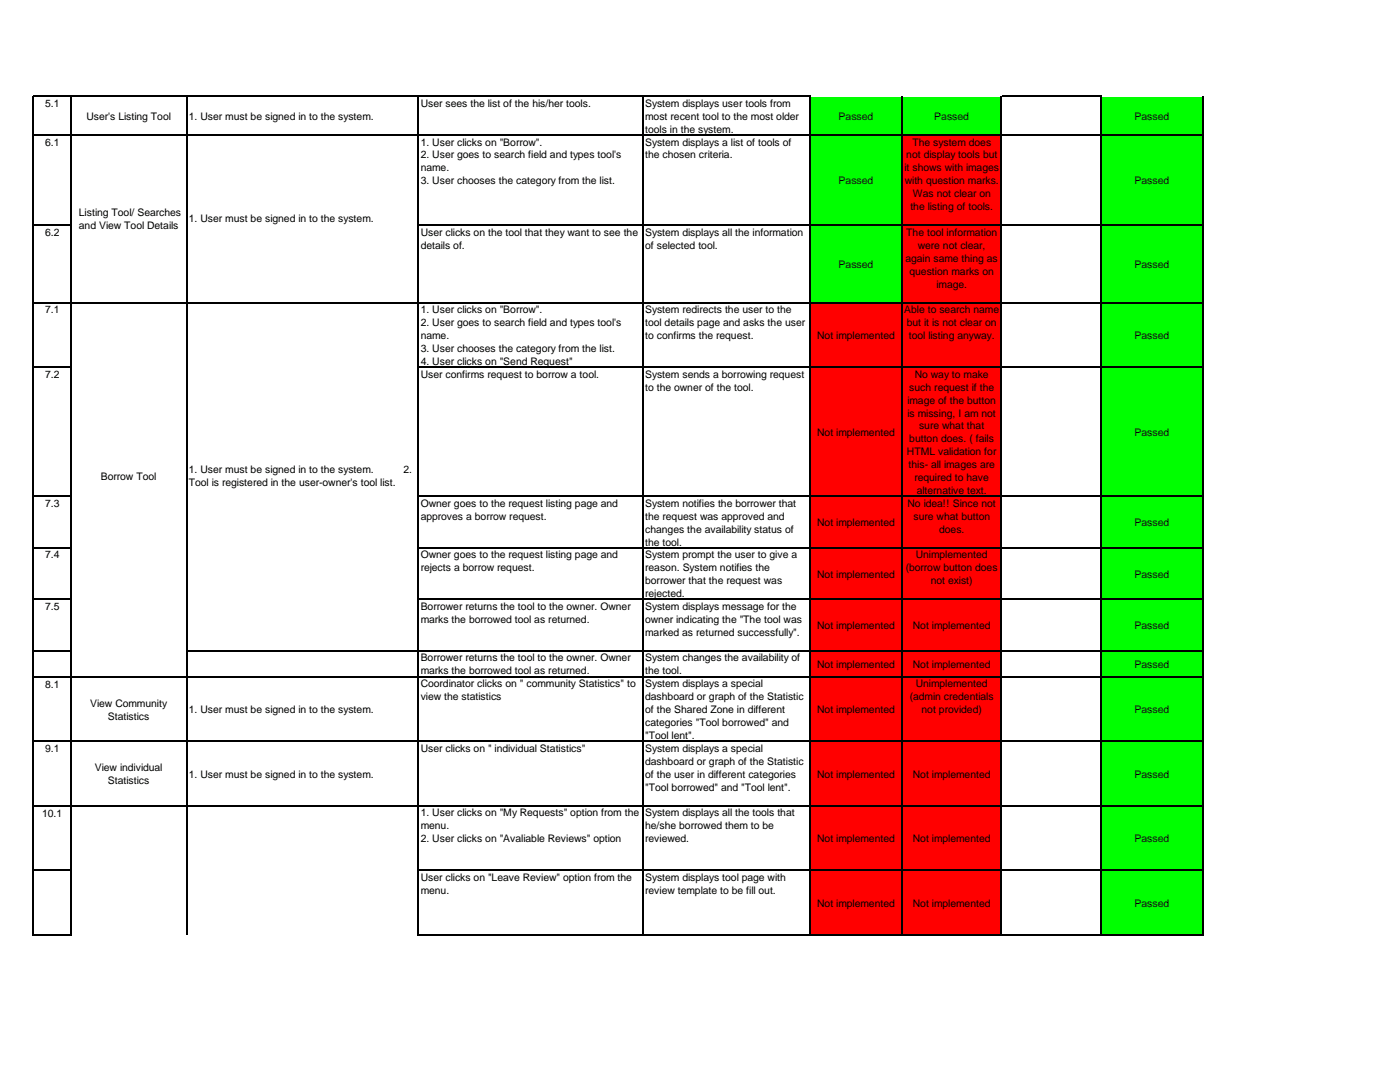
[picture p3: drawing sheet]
<svg xmlns="http://www.w3.org/2000/svg" width="279mm" height="216mm" viewBox="0 0 279 216" stroke-linecap="round" stroke-linejoin="round" font-family="sans-serif">
<defs><g id="words">
<g font-size="2.1">
<text x="9" y="21.4">5.1</text>
<text x="17.2" y="23.9">User's Listing Tool</text>
<text x="37.7" y="23.9">1. User must be signed in to the system.</text>
<text x="84" y="21.3">User sees the list of the his/her tools.</text>
<text x="128.8" y="21.3">System displays user tools from</text>
<text x="128.8" y="23.9">most recent tool to the most older</text>
<text x="167.4" y="23.9">Passed</text>
<text x="186.5" y="23.9">Passed</text>
<text x="226.4" y="23.9">Passed</text>
<text x="9" y="29.1">6.1</text>
<text x="84" y="29">1. User clicks on &quot;Borrow&quot;.</text>
<text x="128.8" y="26.5">tools in the system.</text>
<text x="128.8" y="29">System displays a list of tools of</text>
<text x="182.1" y="29">The system does</text>
<text x="84" y="31.6">2. User goes to search field and types tool's</text>
<text x="84" y="34.2">name.</text>
<text x="128.8" y="31.6">the chosen criteria.</text>
<text x="180.5" y="34.2">it shows with images</text>
<text x="180.9" y="31.6">not display tools but</text>
<text x="84" y="36.8">3. User chooses the category from the list.</text>
<text x="167.4" y="36.7">Passed</text>
<text x="180.6" y="36.8">with question marks.</text>
<text x="181.7" y="42">the listing of tools.</text>
<text x="182.1" y="39.4">Was not clear on</text>
<text x="226.4" y="36.7">Passed</text>
<text x="9" y="47.1">6.2</text>
<text x="15.7" y="43">Listing Tool/ Searches</text>
<text x="15.7" y="45.6">and View Tool Details</text>
<text x="37.7" y="44.3">1. User must be signed in to the system.</text>
<text x="84" y="47">User clicks on the tool that they want to see the</text>
<text x="128.8" y="47">System displays all the information</text>
<text x="180.9" y="47">The tool information</text>
<text x="84" y="49.6">details of.</text>
<text x="128.8" y="49.6">of selected tool.</text>
<text x="167.4" y="53.5">Passed</text>
<text x="180.7" y="52.2">again same thing as</text>
<text x="183.2" y="49.6">were not clear,</text>
<text x="226.4" y="53.5">Passed</text>
<text x="181.5" y="54.8">question marks on</text>
<text x="186.9" y="57.4">image.</text>
<text x="9" y="62.5">7.1</text>
<text x="84" y="62.5">1. User clicks on &quot;Borrow&quot;.</text>
<text x="84" y="65.1">2. User goes to search field and types tool's</text>
<text x="128.8" y="62.5">System redirects the user to the</text>
<text x="128.8" y="65.1">tool details page and asks the user</text>
<text x="180.4" y="62.5">Able to search name</text>
<text x="181" y="65.1">but it is not clear on</text>
<text x="84" y="67.7">name.</text>
<text x="84" y="70.2">3. User chooses the category from the list.</text>
<text x="128.8" y="67.7">to confirms the request.</text>
<text x="163.1" y="67.6">Not implemented</text>
<text x="181.4" y="67.7">tool listing anyway.</text>
<text x="226.4" y="67.6">Passed</text>
<text x="9" y="75.4">7.2</text>
<text x="84" y="72.8">4. User clicks on &quot;Send Request&quot;</text>
<text x="84" y="75.4">User confirms request to borrow a tool.</text>
<text x="128.8" y="75.4">System sends a borrowing request</text>
<text x="128.8" y="78">to the owner of the tool.</text>
<text x="181.5" y="78">such request if the</text>
<text x="182.6" y="75.4">No way to make</text>
<text x="181.1" y="80.5">image of the button</text>
<text x="181.1" y="83.1">is missing, I am not</text>
<text x="163.1" y="86.9">Not implemented</text>
<text x="181.5" y="88.3">button does. ( fails</text>
<text x="183.4" y="85.7">sure what that</text>
<text x="226.4" y="86.9">Passed</text>
<text x="20.1" y="95.8">Borrow Tool</text>
<text x="37.7" y="94.5">1. User must be signed in to the system.</text>
<text x="80.5" y="94.5">2.</text>
<text x="181" y="90.9">HTML validation for</text>
<text x="181.3" y="93.4">this- all images are</text>
<text x="9" y="101.2">7.3</text>
<text x="37.7" y="97">Tool is registered in the user-owner's tool list.</text>
<text x="84" y="101.1">Owner goes to the request listing page and</text>
<text x="128.8" y="101.1">System notifies the borrower that</text>
<text x="181.1" y="101.1">No idea!! Since not</text>
<text x="182.5" y="96">required to have</text>
<text x="182.9" y="98.6">alternative text.</text>
<text x="84" y="103.7">approves a borrow request.</text>
<text x="128.8" y="103.7">the request was approved and</text>
<text x="128.8" y="106.3">changes the availability status of</text>
<text x="163.1" y="105">Not implemented</text>
<text x="182.3" y="103.7">sure what button</text>
<text x="187.4" y="106.3">does.</text>
<text x="226.4" y="105">Passed</text>
<text x="9" y="111.4">7.4</text>
<text x="84" y="111.4">Owner goes to the request listing page and</text>
<text x="84" y="114">rejects a borrow request.</text>
<text x="128.8" y="108.9">the tool.</text>
<text x="128.8" y="111.4">System prompt the user to give a</text>
<text x="128.8" y="114">reason. System notifies the</text>
<text x="180.7" y="114">(borrow button does</text>
<text x="182.8" y="111.4">Unimplemented</text>
<text x="128.8" y="116.6">borrower that the request was</text>
<text x="128.8" y="119.2">rejected.</text>
<text x="163.1" y="115.3">Not implemented</text>
<text x="185.7" y="116.6">not exist)</text>
<text x="226.4" y="115.3">Passed</text>
<text x="9" y="121.7">7.5</text>
<text x="84" y="121.7">Borrower returns the tool to the owner. Owner</text>
<text x="84" y="124.3">marks the borrowed tool as returned.</text>
<text x="128.8" y="121.7">System displays message for the</text>
<text x="128.8" y="124.3">owner indicating the &quot;The tool was</text>
<text x="163.1" y="125.5">Not implemented</text>
<text x="182.2" y="125.5">Not implemented</text>
<text x="226.4" y="125.5">Passed</text>
<text x="84" y="132">Borrower returns the tool to the owner. Owner</text>
<text x="128.8" y="126.9">marked as returned successfully&quot;.</text>
<text x="128.8" y="132">System changes the availability of</text>
<text x="9" y="137.2">8.1</text>
<text x="84" y="134.6">marks the borrowed tool as returned.</text>
<text x="84" y="137.1">Coordinator clicks on &quot; community Statistics&quot; to</text>
<text x="128.8" y="134.6">the tool.</text>
<text x="128.8" y="137.1">System displays a special</text>
<text x="163.1" y="133.2">Not implemented</text>
<text x="182.2" y="133.2">Not implemented</text>
<text x="182.8" y="137.1">Unimplemented</text>
<text x="226.4" y="133.2">Passed</text>
<text x="18" y="141">View Community</text>
<text x="21.5" y="143.6">Statistics</text>
<text x="37.7" y="142.3">1. User must be signed in to the system.</text>
<text x="84" y="139.7">view the statistics</text>
<text x="128.8" y="139.7">dashboard or graph of the Statistic</text>
<text x="128.8" y="142.3">of the Shared Zone in different</text>
<text x="163.1" y="142.3">Not implemented</text>
<text x="181.6" y="139.7">(admin credentials</text>
<text x="183.9" y="142.3">not provided)</text>
<text x="226.4" y="142.3">Passed</text>
<text x="128.8" y="144.9">categories &quot;Tool borrowed&quot; and</text>
<text x="128.8" y="147.5">&quot;Tool lent&quot;.</text>
<text x="9" y="150.1">9.1</text>
<text x="18.9" y="153.9">View individual</text>
<text x="37.7" y="155.1">1. User must be signed in to the system.</text>
<text x="84" y="150">User clicks on &quot; individual Statistics&quot;</text>
<text x="128.8" y="150">System displays a special</text>
<text x="128.8" y="152.6">dashboard or graph of the Statistic</text>
<text x="128.8" y="155.2">of the user in different categories</text>
<text x="163.1" y="155.1">Not implemented</text>
<text x="182.2" y="155.1">Not implemented</text>
<text x="226.4" y="155.1">Passed</text>
<text x="21.5" y="156.5">Statistics</text>
<text x="128.8" y="157.8">&quot;Tool borrowed&quot; and &quot;Tool lent&quot;.</text>
<text x="8.4" y="162.9">10.1</text>
<text x="84" y="162.9">1. User clicks on &quot;My Requests&quot; option from the</text>
<text x="84" y="165.5">menu.</text>
<text x="128.8" y="162.9">System displays all the tools that</text>
<text x="128.8" y="165.5">he/she borrowed them to be</text>
<text x="84" y="168.1">2. User clicks on &quot;Avaliable Reviews&quot; option</text>
<text x="128.8" y="168.1">reviewed.</text>
<text x="163.1" y="168">Not implemented</text>
<text x="182.2" y="168">Not implemented</text>
<text x="226.4" y="168">Passed</text>
<text x="84" y="175.8">User clicks on &quot;Leave Review&quot; option from the</text>
<text x="84" y="178.3">menu.</text>
<text x="128.8" y="175.8">System displays tool page with</text>
<text x="128.8" y="178.3">review template to be fill out.</text>
<text x="163.1" y="180.9">Not implemented</text>
<text x="182.2" y="180.9">Not implemented</text>
<text x="226.4" y="180.9">Passed</text>
</g>
</g></defs>
<path d="M161.6 19.3h38.3v7.7h-38.3z" fill-rule="evenodd" fill="#0f0"/>
<path d="M199.8 19.3h19.9v7.7h-19.9z" fill-rule="evenodd" fill="#fff"/>
<g fill="#0f0">
<path d="M219.7 19.3h20.4v7.7h-20.4z" fill-rule="evenodd"/>
<path d="M161.6 26.9h18.4v33.5h-18.4z" fill-rule="evenodd"/>
</g>
<path d="M180 26.9h19.9v33.5h-19.9z" fill-rule="evenodd" fill="#f00"/>
<path d="M199.8 26.9h19.9v33.5h-19.9z" fill-rule="evenodd" fill="#fff"/>
<path d="M219.7 26.9h20.4v33.5h-20.4z" fill-rule="evenodd" fill="#0f0"/>
<path d="M161.6 60.4h38.3v48.9h-38.3z" fill-rule="evenodd" fill="#f00"/>
<path d="M199.8 60.4h19.9v48.9h-19.9z" fill-rule="evenodd" fill="#fff"/>
<path d="M219.7 60.4h20.4v48.9h-20.4z" fill-rule="evenodd" fill="#0f0"/>
<path d="M161.6 109.3h38.3v10.3h-38.3z" fill-rule="evenodd" fill="#f00"/>
<path d="M199.8 109.3h19.9v10.3h-19.9z" fill-rule="evenodd" fill="#fff"/>
<path d="M219.7 109.3h20.4v10.3h-20.4z" fill-rule="evenodd" fill="#0f0"/>
<path d="M128.3 119.6h33.4v10.3h-33.4z" fill-rule="evenodd" fill="#fff"/>
<path d="M161.6 119.6h38.3v10.3h-38.3z" fill-rule="evenodd" fill="#f00"/>
<path d="M199.8 119.6h19.9v10.3h-19.9z" fill-rule="evenodd" fill="#fff"/>
<path d="M219.7 119.6h20.4v10.3h-20.4z" fill-rule="evenodd" fill="#0f0"/>
<path d="M161.6 129.9h38.3v5.2h-38.3z" fill-rule="evenodd" fill="#f00"/>
<path d="M199.8 129.9h19.9v5.2h-19.9z" fill-rule="evenodd" fill="#fff"/>
<path d="M219.7 129.9h20.4v5.2h-20.4z" fill-rule="evenodd" fill="#0f0"/>
<path d="M161.6 135h38.3v12.9h-38.3z" fill-rule="evenodd" fill="#f00"/>
<path d="M199.8 135h19.9v12.9h-19.9z" fill-rule="evenodd" fill="#fff"/>
<path d="M219.7 135h20.4v12.9h-20.4z" fill-rule="evenodd" fill="#0f0"/>
<path d="M161.6 147.9h38.3v12.9h-38.3z" fill-rule="evenodd" fill="#f00"/>
<path d="M199.8 147.9h19.9v12.9h-19.9z" fill-rule="evenodd" fill="#fff"/>
<path d="M219.7 147.9h20.4v12.9h-20.4z" fill-rule="evenodd" fill="#0f0"/>
<path d="M161.6 160.8h38.3v12.9h-38.3z" fill-rule="evenodd" fill="#f00"/>
<path d="M199.8 160.8h19.9v12.9h-19.9z" fill-rule="evenodd" fill="#fff"/>
<path d="M219.7 160.8h20.4v12.9h-20.4z" fill-rule="evenodd" fill="#0f0"/>
<path d="M161.6 173.6h38.3v13h-38.3z" fill-rule="evenodd" fill="#f00"/>
<path d="M199.8 173.6h19.9v13h-19.9z" fill-rule="evenodd" fill="#fff"/>
<path d="M219.7 173.6h20.4v13h-20.4z" fill-rule="evenodd" fill="#0f0"/>
<g fill="none" stroke="#000" stroke-width=".21">
<path d="M6.5 19.1v167.5M6.6 19.2h155.1M14.1 19.3v167.3M37.2 19.3v167.3M83.5 19.3v167.3M128.3 19.3v167.3M161.6 19.3v167.3M180 19.2v167.4M199.9 19.1v167.5M200 19.2h19.8M219.7 19.3v167.3M240.1 19.2v167.4"/>
<path d="M6.6 26.9h233.6M6.6 44.9h7.6M83.6 44.9h156.6M6.6 73.3h7.6M6.6 60.4h233.6M83.6 73.3h156.6M6.6 99h7.6M83.6 99h156.6M6.6 109.3h7.6M6.6 119.6h7.6M83.6 109.3h156.6M83.6 119.6h156.6"/>
<path d="M6.6 129.9h7.6M6.6 135h233.6M37.3 129.9h202.9M6.6 147.9h233.6M6.6 173.7h7.6M6.6 160.8h233.6M83.6 173.7h156.6M6.6 186.5h7.6M83.6 186.5h156.6"/>
</g>
<use href="#words"/>
</svg>
